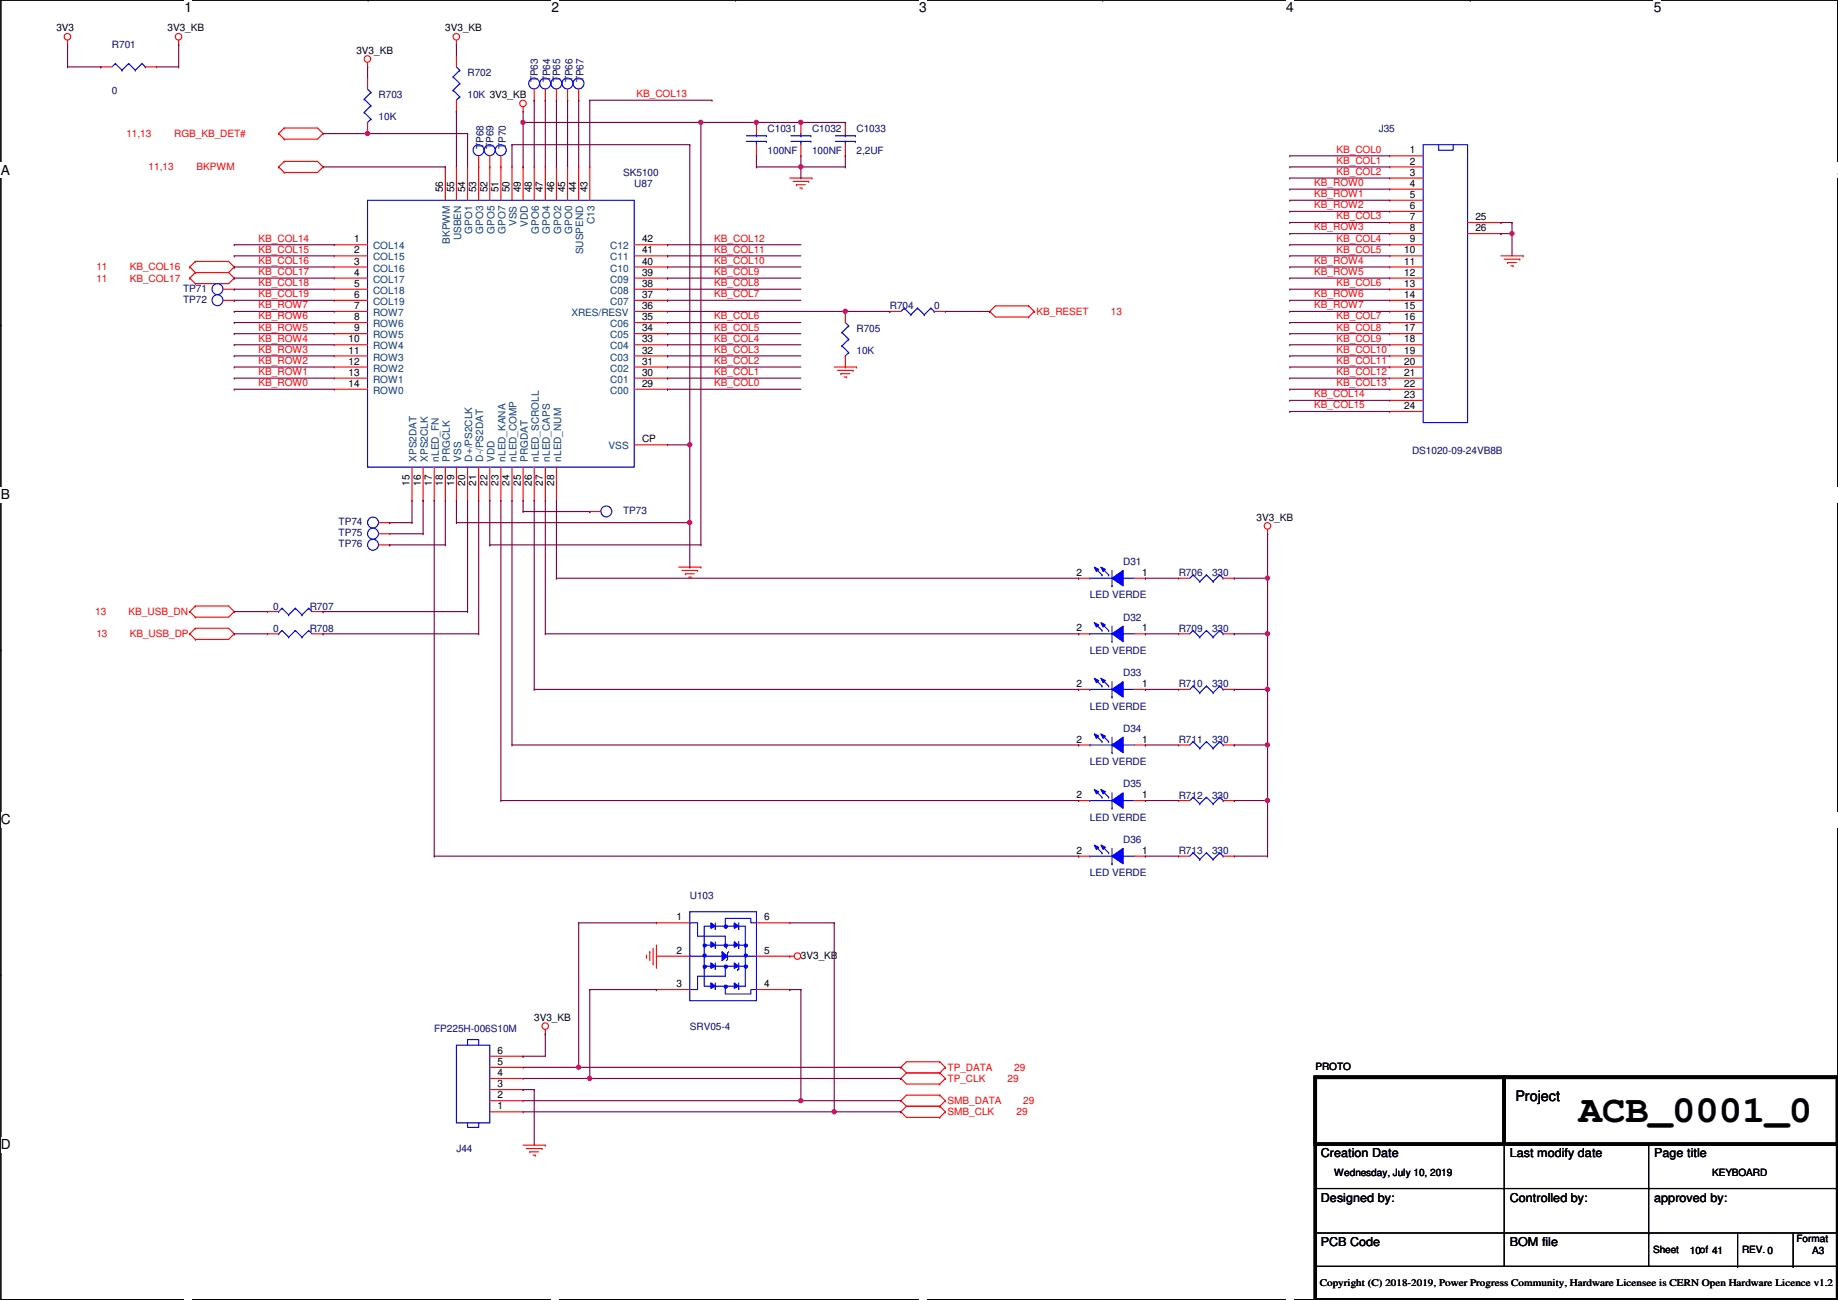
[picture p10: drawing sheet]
<svg xmlns="http://www.w3.org/2000/svg" width="420mm" height="297mm" viewBox="0 0 420 297" stroke-linecap="round" stroke-linejoin="round" font-family="sans-serif">
<defs><g id="words">
<text font-size="8.9" x="360.9" y="256.4">ACB_0001_0</text>
<text font-size="3.3" x="346.4" y="251.7">Project</text>
<g font-size="3.1">
<text x="42.2" y="2.8">1</text>
<text x="126.1" y="2.8">2</text>
<text x="210.1" y="2.8">3</text>
<text x="294" y="2.8">4</text>
<text x="378" y="2.8">5</text>
<text x=".2" y="39.9">A</text>
<text x="420.1" y="39.9">A</text>
<text x=".2" y="114.1">B</text>
<text x=".2" y="188.4">C</text>
<text x=".2" y="262.6">D</text>
</g>
<g font-size="2.8">
<text x="302" y="264.5">Creation Date</text>
<text x="345.1" y="264.5">Last modify date</text>
<text x="378.2" y="264.5">Page title</text>
<text x="302" y="274.6">Designed by:</text>
<text x="345.1" y="274.6">Controlled by:</text>
<text x="378.2" y="274.6">approved by:</text>
<text x="302" y="284.8">PCB Code</text>
<text x="345.1" y="284.8">BOM file</text>
</g>
<g font-size="2.3">
<text x="12.9" y="7.2">3V3</text>
<text x="38.3" y="7.2">3V3_KB</text>
<text x="101.8" y="7.2">3V3_KB</text>
<text x="81.5" y="12.3">3V3_KB</text>
<text x="322.3" y="35.1">1</text>
<text x="322.3" y="37.6">2</text>
<text x="322.3" y="40.1">3</text>
<text x="101.2" y="44" transform="rotate(-90 101.2 44)">56</text>
<text x="103.8" y="44" transform="rotate(-90 103.8 44)">55</text>
<text x="106.3" y="44" transform="rotate(-90 106.3 44)">54</text>
<text x="108.9" y="44" transform="rotate(-90 108.9 44)">53</text>
<text x="111.4" y="44" transform="rotate(-90 111.4 44)">52</text>
<text x="113.9" y="44" transform="rotate(-90 113.9 44)">51</text>
<text x="116.5" y="44" transform="rotate(-90 116.5 44)">50</text>
<text x="119" y="44" transform="rotate(-90 119 44)">49</text>
<text x="121.6" y="44" transform="rotate(-90 121.6 44)">48</text>
<text x="124.1" y="44" transform="rotate(-90 124.1 44)">47</text>
<text x="126.6" y="44" transform="rotate(-90 126.6 44)">46</text>
<text x="129.2" y="44" transform="rotate(-90 129.2 44)">45</text>
<text x="131.7" y="44" transform="rotate(-90 131.7 44)">44</text>
<text x="134.3" y="44" transform="rotate(-90 134.3 44)">43</text>
<text x="322.3" y="45.2">5</text>
<text x="322.3" y="42.7">4</text>
<text x="322.3" y="47.8">6</text>
<text x="322.3" y="50.3">7</text>
<text x="322.3" y="52.8">8</text>
<text x="337.3" y="50.3">25</text>
<text x="337.3" y="52.8">26</text>
<text x="81" y="55.4">1</text>
<text x="81" y="57.9">2</text>
<text x="146.8" y="57.9">41</text>
<text x="146.8" y="55.4">42</text>
<text x="321" y="57.9">10</text>
<text x="322.3" y="55.4">9</text>
<text x="81" y="60.5">3</text>
<text x="81" y="63">4</text>
<text x="81" y="65.5">5</text>
<text x="146.8" y="65.5">38</text>
<text x="146.8" y="63">39</text>
<text x="146.8" y="60.5">40</text>
<text x="321" y="60.5">11</text>
<text x="321" y="63">12</text>
<text x="321" y="65.5">13</text>
<text x="81" y="68.1">6</text>
<text x="81" y="70.6">7</text>
<text x="146.8" y="70.6">36</text>
<text x="146.8" y="68.1">37</text>
<text x="321" y="68.1">14</text>
<text x="321" y="70.6">15</text>
<text x="81" y="73.2">8</text>
<text x="81" y="75.7">9</text>
<text x="146.8" y="75.7">34</text>
<text x="146.8" y="73.2">35</text>
<text x="321" y="73.2">16</text>
<text x="321" y="75.7">17</text>
<text x="79.7" y="78.2">10</text>
<text x="79.7" y="80.8">11</text>
<text x="79.7" y="83.3">12</text>
<text x="146.8" y="83.3">31</text>
<text x="146.8" y="80.8">32</text>
<text x="146.8" y="78.2">33</text>
<text x="321" y="78.2">18</text>
<text x="321" y="80.8">19</text>
<text x="321" y="83.3">20</text>
<text x="79.7" y="85.9">13</text>
<text x="79.7" y="88.4">14</text>
<text x="146.8" y="88.4">29</text>
<text x="146.8" y="85.9">30</text>
<text x="321" y="85.9">21</text>
<text x="321" y="88.4">22</text>
<text x="321" y="90.9">23</text>
<text x="321" y="93.5">24</text>
<text x="146.8" y="101.1">CP</text>
<text x="93.6" y="111" transform="rotate(-90 93.6 111)">15</text>
<text x="96.2" y="111" transform="rotate(-90 96.2 111)">16</text>
<text x="98.7" y="111" transform="rotate(-90 98.7 111)">17</text>
<text x="101.2" y="111" transform="rotate(-90 101.2 111)">18</text>
<text x="103.8" y="111" transform="rotate(-90 103.8 111)">19</text>
<text x="106.3" y="111" transform="rotate(-90 106.3 111)">20</text>
<text x="108.9" y="111" transform="rotate(-90 108.9 111)">21</text>
<text x="111.4" y="111" transform="rotate(-90 111.4 111)">22</text>
<text x="113.9" y="111" transform="rotate(-90 113.9 111)">23</text>
<text x="116.5" y="111" transform="rotate(-90 116.5 111)">24</text>
<text x="119" y="111" transform="rotate(-90 119 111)">25</text>
<text x="121.6" y="111" transform="rotate(-90 121.6 111)">26</text>
<text x="124.1" y="111" transform="rotate(-90 124.1 111)">27</text>
<text x="126.6" y="111" transform="rotate(-90 126.6 111)">28</text>
<text x="287.2" y="119">3V3_KB</text>
<text x="246.1" y="131.6">2</text>
<text x="261.1" y="131.6">1</text>
<text x="246.1" y="144.3">2</text>
<text x="261.1" y="144.3">1</text>
<text x="246.1" y="157">2</text>
<text x="261.1" y="157">1</text>
<text x="246.1" y="169.7">2</text>
<text x="261.1" y="169.7">1</text>
<text x="246.1" y="182.4">2</text>
<text x="261.1" y="182.4">1</text>
<text x="246.1" y="195.1">2</text>
<text x="261.1" y="195.1">1</text>
<text x="154.6" y="210.3">1</text>
<text x="174.7" y="210.3">6</text>
<text x="154.6" y="217.9">2</text>
<text x="174.7" y="217.9">5</text>
<text x="183.1" y="219">3V3_KB</text>
<text x="154.6" y="225.6">3</text>
<text x="174.7" y="225.6">4</text>
<text x="122.1" y="233.3">3V3_KB</text>
<text x="113.7" y="245.9">4</text>
<text x="113.7" y="243.3">5</text>
<text x="113.7" y="240.8">6</text>
<text x="300.7" y="244.4">PROTO</text>
<text x="113.7" y="251">2</text>
<text x="113.7" y="248.4">3</text>
<text x="113.7" y="253.5">1</text>
<text x="305" y="268.8">Wednesday, July 10, 2019</text>
<text x="391.4" y="268.8">KEYBOARD</text>
<text x="377.9" y="286.3">Sheet</text>
<text x="386.3" y="286.6">10of 41</text>
<text x="398.2" y="286.3">REV. 0</text>
<text x="410.7" y="283.8">Format</text>
<text x="414.2" y="286.6">A3</text>
<text x="301.7" y="293.9">Copyright (C) 2018-2019, Power Progress Community, Hardware Licensee is CERN Open Hardware Licence v1.2</text>
</g>
<g font-size="2.3" fill="#00007f">
<text x="25.6" y="11">R701</text>
<text x="106.9" y="17.4">R702</text>
<text x="25.6" y="21.4">0</text>
<text x="86.6" y="22.4">R703</text>
<text x="106.9" y="22.4">10K 3V3_KB</text>
<text x="123" y="18.8" transform="rotate(-90 123 18.8)">TP63</text>
<text x="125.8" y="18.8" transform="rotate(-90 125.8 18.8)">TP64</text>
<text x="128" y="18.8" transform="rotate(-90 128 18.8)">TP65</text>
<text x="130.8" y="18.8" transform="rotate(-90 130.8 18.8)">TP66</text>
<text x="133.4" y="18.8" transform="rotate(-90 133.4 18.8)">TP67</text>
<text x="86.6" y="27.5">10K</text>
<text x="110.5" y="34.1" transform="rotate(-90 110.5 34.1)">TP68</text>
<text x="112.8" y="34.1" transform="rotate(-90 112.8 34.1)">TP69</text>
<text x="115.6" y="34.1" transform="rotate(-90 115.6 34.1)">TP70</text>
<text x="175.5" y="30.1">C1031</text>
<text x="175.5" y="35.1">100NF</text>
<text x="185.6" y="30.1">C1032</text>
<text x="185.6" y="35.1">100NF</text>
<text x="195.8" y="30.1">C1033</text>
<text x="195.8" y="35.1">2,2UF</text>
<text x="315.2" y="30.1">J35</text>
<text x="142.4" y="40.2">SK5100</text>
<text x="145" y="42.8">U87</text>
<text x="41.9" y="66.6">TP71</text>
<text x="41.9" y="69.2">TP72</text>
<text x="203.4" y="70.7">R704</text>
<text x="213.6" y="70.7">0</text>
<text x="195.8" y="75.8">R705</text>
<text x="195.8" y="80.9">10K</text>
<text x="322.8" y="103.7">DS1020-09-24VB8B</text>
<text x="77.4" y="120">TP74</text>
<text x="142.4" y="117.4">TP73</text>
<text x="77.4" y="122.5">TP75</text>
<text x="77.4" y="125.1">TP76</text>
<text x="256.7" y="129.1">D31</text>
<text x="269.4" y="131.7">R706</text>
<text x="277.1" y="131.7">330</text>
<text x="249.1" y="136.7">LED VERDE</text>
<text x="62.4" y="139.3">0</text>
<text x="70.8" y="139.3">R707</text>
<text x="256.7" y="141.8">D32</text>
<text x="62.4" y="144.4">0</text>
<text x="70.8" y="144.4">R708</text>
<text x="249.1" y="149.4">LED VERDE</text>
<text x="269.4" y="144.4">R709</text>
<text x="277.1" y="144.4">330</text>
<text x="256.7" y="154.5">D33</text>
<text x="269.4" y="157.1">R710</text>
<text x="277.1" y="157.1">330</text>
<text x="249.1" y="162.1">LED VERDE</text>
<text x="256.7" y="167.2">D34</text>
<text x="269.4" y="169.8">R711</text>
<text x="277.1" y="169.8">330</text>
<text x="249.1" y="174.8">LED VERDE</text>
<text x="256.7" y="179.9">D35</text>
<text x="269.4" y="182.5">R712</text>
<text x="277.1" y="182.5">330</text>
<text x="249.1" y="187.5">LED VERDE</text>
<text x="256.7" y="192.6">D36</text>
<text x="269.4" y="195.2">R713</text>
<text x="277.1" y="195.2">330</text>
<text x="249.1" y="200.2">LED VERDE</text>
<text x="157.7" y="205.3">U103</text>
<text x="99.3" y="235.8">FP225H-006S10M</text>
<text x="157.7" y="235.3">SRV05-4</text>
<text x="104.3" y="263.2">J44</text>
</g>
<g font-size="2.3" fill="#f00">
<text x="145.5" y="22.2">KB_COL13</text>
<text x="28.9" y="31.3">11,13</text>
<text x="39.8" y="31.3">RGB_KB_DET#</text>
<text x="305.5" y="34.9">KB_COL0</text>
<text x="34" y="38.9">11,13</text>
<text x="44.9" y="38.9">BKPWM</text>
<text x="305.5" y="37.4">KB_COL1</text>
<text x="305.5" y="40">KB_COL2</text>
<text x="300.4" y="42.5">KB_ROW0</text>
<text x="300.4" y="45">KB_ROW1</text>
<text x="300.4" y="47.6">KB_ROW2</text>
<text x="300.4" y="52.7">KB_ROW3</text>
<text x="305.5" y="50.1">KB_COL3</text>
<text x="59.1" y="57.7">KB_COL15</text>
<text x="59.1" y="55.2">KB_COL14</text>
<text x="163.3" y="57.7">KB_COL11</text>
<text x="163.3" y="55.2">KB_COL12</text>
<text x="305.5" y="55.2">KB_COL4</text>
<text x="305.5" y="57.7">KB_COL5</text>
<text x="22" y="61.8">11</text>
<text x="22" y="64.3">11</text>
<text x="29.7" y="61.8">KB_COL16</text>
<text x="29.7" y="64.3">KB_COL17</text>
<text x="59.1" y="65.4">KB_COL18</text>
<text x="59.1" y="62.8">KB_COL17</text>
<text x="59.1" y="60.3">KB_COL16</text>
<text x="163.3" y="65.4">KB_COL8</text>
<text x="163.3" y="62.8">KB_COL9</text>
<text x="163.3" y="60.3">KB_COL10</text>
<text x="300.4" y="60.3">KB_ROW4</text>
<text x="300.4" y="62.8">KB_ROW5</text>
<text x="305.5" y="65.4">KB_COL6</text>
<text x="59.1" y="70.4">KB_ROW7</text>
<text x="59.1" y="67.9">KB_COL19</text>
<text x="163.3" y="67.9">KB_COL7</text>
<text x="236.9" y="72">KB_RESET</text>
<text x="253.9" y="72">13</text>
<text x="300.4" y="67.9">KB_ROW6</text>
<text x="300.4" y="70.4">KB_ROW7</text>
<text x="59.1" y="75.5">KB_ROW5</text>
<text x="59.1" y="73">KB_ROW6</text>
<text x="163.3" y="75.5">KB_COL5</text>
<text x="163.3" y="73">KB_COL6</text>
<text x="305.5" y="75.5">KB_COL8</text>
<text x="305.5" y="73">KB_COL7</text>
<text x="59.1" y="83.1">KB_ROW2</text>
<text x="59.1" y="80.6">KB_ROW3</text>
<text x="59.1" y="78.1">KB_ROW4</text>
<text x="163.3" y="83.1">KB_COL2</text>
<text x="163.3" y="80.6">KB_COL3</text>
<text x="163.3" y="78.1">KB_COL4</text>
<text x="305.5" y="78.1">KB_COL9</text>
<text x="305.5" y="80.6">KB_COL10</text>
<text x="305.5" y="83.1">KB_COL11</text>
<text x="59.1" y="88.2">KB_ROW0</text>
<text x="59.1" y="85.7">KB_ROW1</text>
<text x="163.3" y="88.2">KB_COL0</text>
<text x="163.3" y="85.7">KB_COL1</text>
<text x="305.5" y="85.7">KB_COL12</text>
<text x="305.5" y="88.2">KB_COL13</text>
<text x="300.4" y="90.8">KB_COL14</text>
<text x="300.4" y="93.3">KB_COL15</text>
<text x="21.8" y="140.5">13</text>
<text x="29.4" y="140.5">KB_USB_DN</text>
<text x="22" y="145.6">13</text>
<text x="29.7" y="145.6">KB_USB_DP</text>
<text x="216.6" y="244.7">TP_DATA</text>
<text x="231.8" y="244.7">29</text>
<text x="216.6" y="247.2">TP_CLK</text>
<text x="230.3" y="247.2">29</text>
<text x="216.6" y="252.3">SMB_DATA</text>
<text x="216.6" y="254.8">SMB_CLK</text>
<text x="232.4" y="254.8">29</text>
<text x="233.9" y="252.3">29</text>
</g>
<g font-size="2.3" fill="#00407f">
<text x="107.9" y="53.4" transform="rotate(-90 107.9 53.4)">GPO1</text>
<text x="110.5" y="53.4" transform="rotate(-90 110.5 53.4)">GPO3</text>
<text x="113" y="53.4" transform="rotate(-90 113 53.4)">GPO5</text>
<text x="115.6" y="53.4" transform="rotate(-90 115.6 53.4)">GPO7</text>
<text x="118.1" y="51.6" transform="rotate(-90 118.1 51.6)">VSS</text>
<text x="120.6" y="51.9" transform="rotate(-90 120.6 51.9)">VDD</text>
<text x="123.2" y="53.4" transform="rotate(-90 123.2 53.4)">GPO6</text>
<text x="125.7" y="53.4" transform="rotate(-90 125.7 53.4)">GPO4</text>
<text x="128.3" y="53.4" transform="rotate(-90 128.3 53.4)">GPO2</text>
<text x="130.8" y="53.4" transform="rotate(-90 130.8 53.4)">GPO0</text>
<text x="135.9" y="51.2" transform="rotate(-90 135.9 51.2)">C13</text>
<text x="85.3" y="57">COL14</text>
<text x="85.3" y="59.5">COL15</text>
<text x="102.9" y="55.7" transform="rotate(-90 102.9 55.7)">BKPWM</text>
<text x="105.4" y="54.9" transform="rotate(-90 105.4 54.9)">USBEN</text>
<text x="133.3" y="58.1" transform="rotate(-90 133.3 58.1)">SUSPEND</text>
<text x="139.5" y="59.5">C11</text>
<text x="139.5" y="57">C12</text>
<text x="85.3" y="62.1">COL16</text>
<text x="85.3" y="64.6">COL17</text>
<text x="139.5" y="64.6">C09</text>
<text x="139.5" y="62.1">C10</text>
<text x="85.3" y="67.1">COL18</text>
<text x="85.3" y="69.7">COL19</text>
<text x="139.5" y="69.7">C07</text>
<text x="139.5" y="67.1">C08</text>
<text x="85.3" y="72.2">ROW7</text>
<text x="85.3" y="74.8">ROW6</text>
<text x="85.3" y="77.3">ROW5</text>
<text x="130.7" y="72.2">XRES/RESV</text>
<text x="139.5" y="77.3">C05</text>
<text x="139.5" y="74.8">C06</text>
<text x="85.3" y="79.8">ROW4</text>
<text x="85.3" y="82.4">ROW3</text>
<text x="139.5" y="82.4">C03</text>
<text x="139.5" y="79.8">C04</text>
<text x="85.3" y="84.9">ROW2</text>
<text x="85.3" y="87.5">ROW1</text>
<text x="139.5" y="87.5">C01</text>
<text x="139.5" y="84.9">C02</text>
<text x="85.3" y="90">ROW0</text>
<text x="139.5" y="90">C00</text>
<text x="95.2" y="105.5" transform="rotate(-90 95.2 105.5)">XPS2DAT</text>
<text x="97.8" y="105.5" transform="rotate(-90 97.8 105.5)">XPS2CLK</text>
<text x="100.3" y="105.5" transform="rotate(-90 100.3 105.5)">nLED_FN</text>
<text x="102.9" y="105.5" transform="rotate(-90 102.9 105.5)">PRGCLK</text>
<text x="105.4" y="105.5" transform="rotate(-90 105.4 105.5)">VSS</text>
<text x="107.9" y="105.5" transform="rotate(-90 107.9 105.5)">D+/PS2CLK</text>
<text x="110.5" y="105.5" transform="rotate(-90 110.5 105.5)">D-/PS2DAT</text>
<text x="113" y="105.5" transform="rotate(-90 113 105.5)">VDD</text>
<text x="115.6" y="105.5" transform="rotate(-90 115.6 105.5)">nLED_KANA</text>
<text x="118.1" y="105.5" transform="rotate(-90 118.1 105.5)">nLED_COMP</text>
<text x="120.6" y="105.5" transform="rotate(-90 120.6 105.5)">PRGDAT</text>
<text x="123.2" y="105.5" transform="rotate(-90 123.2 105.5)">nLED_SCROLL</text>
<text x="125.7" y="105.5" transform="rotate(-90 125.7 105.5)">nLED_CAPS</text>
<text x="128.3" y="105.5" transform="rotate(-90 128.3 105.5)">nLED_NUM</text>
<text x="139.1" y="102.7">VSS</text>
</g>
</g></defs>
<path d="M.2 0h419.9v297h-419.9z" fill="none" stroke="#000" stroke-width=".25"/>
<g fill="#fff">
<path d="M42.2 0h1.7v3.5h-1.7z"/>
<path d="M42.2 297l1.7 .1z"/>
</g>
<path d="M84.1 0h.1M84.1 297h.1" fill="none" stroke="#000" stroke-width=".25"/>
<g fill="#fff">
<path d="M126.1 0h1.7v3.5h-1.7z"/>
<path d="M126.1 297l1.7 .1z"/>
</g>
<path d="M168.1 0h.1M168.1 297h.1" fill="none" stroke="#000" stroke-width=".25"/>
<g fill="#fff">
<path d="M210.1 0h1.7v3.5h-1.7z"/>
<path d="M210.1 297l1.7 .1z"/>
</g>
<path d="M252.1 0h.1M252.1 297h.1" fill="none" stroke="#000" stroke-width=".25"/>
<g fill="#fff">
<path d="M294 0h1.8v3.5h-1.8z"/>
<path d="M294 297l1.8 .1z"/>
</g>
<path d="M336.1 0h.1M336.1 297h.1" fill="none" stroke="#000" stroke-width=".25"/>
<g fill="#fff">
<path d="M378 0h1.8v3.5h-1.8z"/>
<path d="M378 297l1.8 .1z"/>
<path d="M.2 37.1h2.1v3.5h-2.1z"/>
<path d="M420.1 37.1h.1v3.5h-.1z"/>
<path d="M.2 111.3h2.1v3.5h-2.1z"/>
<path d="M420.1 111.3h.1v3.5h-.1z"/>
</g>
<path d="M.2 74.3h.1M420.1 74.3h.1" fill="none" stroke="#000" stroke-width=".25"/>
<g fill="#fff">
<path d="M.2 185.6h2.2v3.5h-2.2z"/>
<path d="M420.1 185.6h.1v3.5h-.1z"/>
</g>
<path d="M.2 148.5h.1M420.1 148.5h.1" fill="none" stroke="#000" stroke-width=".25"/>
<path d="M.2 148.5h.1M420.1 148.5h.1" fill="none" stroke="#000" stroke-width=".23"/>
<g fill="#fff">
<path d="M.2 259.8h2.2v3.5h-2.2z"/>
<path d="M420.1 259.8h.1v3.5h-.1z"/>
</g>
<g fill="none" stroke="#000" stroke-width=".25">
<path d="M.2 222.7h.1M420.1 222.7h.1M300.7 246.2h12.7M313.4 246.2h.1M300.7 271.6h119.4M343.9 271.6h.1M343.9 261.4v20.3M376.9 271.6h.1M376.9 261.4v20.3M420.1 271.6h.1M300.7 281.7h119.4M343.9 281.7h.1"/>
<path d="M343.9 281.7v7.6h-43.2M376.9 281.7h.1M376.9 281.7v7.6h-33M376.9 289.3h43.2M397.2 289.3h.1M397.2 281.7v7.6M409.9 289.3h.1M409.9 281.7v7.6M420.1 281.7h.1M420.1 289.3h.1"/>
</g>
<g fill="none" stroke="#f00" stroke-width=".25">
<path d="M15.4 10.2h.1M15.4 9.2v1M40.8 10.2h.1M40.8 9.2v1M84 15.3h.1M84 14.3v1M104.3 10.2h.1M104.3 9.2v1M63.7 30.5h.1M63.7 38.1h.1M63.7 30.5l1.3 1.3M63.7 38.1l1.3 1.3"/>
<path d="M65 29.3h.1M65 31.8h.1M65 36.9h.1M65 39.4h.1M65 29.3l-1.3 1.2M65 29.3h7.6l1.3 1.2M65 36.9l-1.3 1.2M65 36.9h7.6l1.3 1.2M73.9 30.5h.1M73.9 38.1h.1M73.9 30.5l-1.3 1.3h-7.6M73.9 38.1l-1.3 1.3h-7.6"/>
<path d="M119.6 25.4h.1M119.6 24.4v1M132.3 22.9h.1M132.3 20.4v2.5M44.7 59.7h.1M44.7 59.7l-1.3 1.3M44.7 59.7h7.6l1.2 1.3M180.5 40.7h5.1M181.3 41.4h3.6M182.1 42.2h.1M182.1 42.2h2M182.8 43h.5"/>
<path d="M183.3 43h.1M184.9 41.4h.1M185.6 40.7h.1M343.1 58.5h5.1M343.9 59.2h3.5M344.6 60h.1M344.6 60h2.1M347.4 59.2h.1M348.2 58.5h.1M43.4 61h.1M43.4 63.5h.1M43.4 61l1.3 1.3"/>
<path d="M43.4 63.5l1.3 1.3M44.7 62.3h.1M44.7 64.8h.1M44.7 62.3h7.6M44.7 62.3l-1.3 1.2M52.3 62.3l1.2 1.2M53.5 61h.1M53.5 63.5h.1M53.5 61l-1.2 1.3M53.5 63.5l-1.2 1.3h-7.6M226.3 71.2h.1M226.3 71.2l1.2 1.2h7.7"/>
<path d="M235.2 69.9h.1M235.2 72.4h.1M235.2 69.9l1.2 1.3M235.2 69.9h-7.7l-1.2 1.3M236.4 71.2h.1M236.4 71.2l-1.2 1.2M345.4 60.7h.5M345.9 60.7h.1M190.7 83.9h5.1M191.5 84.6h3.5M192.2 85.4h.1M192.2 85.4h2.1"/>
<path d="M193 86.1h.5M193.5 86.1h.1M195 84.6h.1M195.8 83.9h.1M43.4 139.7h.1M43.4 139.7l1.3 1.3M44.7 138.5h.1M44.7 138.5l-1.3 1.2M44.7 138.5h7.6l1.2 1.2M53.5 139.7h.1M53.5 139.7l-1.2 1.3h-7.6M86.6 122h2.5"/>
<path d="M89.1 122h.1M155.1 129.6h5.1M155.9 130.3h3.6M156.7 131.1h.1M156.7 131.1h2M157.4 131.9h.5M157.9 131.9h.1M159.5 130.3h.1M160.2 129.6h.1M289.8 122h.1M289.8 120.9v1.1M43.4 144.8h.1"/>
<path d="M43.4 144.8l1.3 1.3M44.7 141h.1M44.7 143.6h.1M44.7 146.1h.1M44.7 143.6l-1.3 1.2M44.7 143.6h7.6l1.2 1.2M53.5 144.8h.1M53.5 144.8l-1.2 1.3h-7.6M61.2 144.8h.1M61.2 144.8h2.5M71.3 144.8h2.6M73.9 144.8h.1"/>
<path d="M269.4 144.8h.1M269.4 144.8h2.6M279.6 144.8h2.5M282.1 144.8h.1M147.8 218.7h.1M147.8 218.2v.5M148.5 217.5h.1M148.5 217.5v2M149.3 216.7v3.6M150.1 215.9v5.1M180.5 218.5h.1M180.5 218.5h1.1"/>
<path d="M124.7 236.3h.1M124.7 235.2v1.1M149.3 220.3h.1M150.1 221h.1M205.9 251.5h.1M205.9 254h.1M205.9 243.9h.1M205.9 246.4h.1M205.9 251.5l1.3 1.3M205.9 254l1.3 1.3h7.6M205.9 243.9l1.3 1.3M205.9 246.4l1.3 1.3h7.6"/>
<path d="M207.2 252.8h7.6M207.2 252.8l-1.3 1.2M207.2 245.2h7.6M207.2 245.2l-1.3 1.2M214.8 250.2h.1M214.8 252.8h.1M214.8 255.3h.1M214.8 242.6h.1M214.8 245.2h.1M214.8 247.7h.1M214.8 250.2l1.3 1.3M214.8 250.2h-7.6l-1.3 1.3"/>
<path d="M214.8 252.8l1.3 1.2M214.8 242.6l1.3 1.3M214.8 242.6h-7.6l-1.3 1.3M214.8 245.2l1.3 1.2M216.1 251.5h.1M216.1 254h.1M216.1 243.9h.1M216.1 246.4h.1M216.1 251.5l-1.3 1.3M216.1 254l-1.3 1.3M216.1 243.9l-1.3 1.3M216.1 246.4l-1.3 1.3"/>
<path d="M119.6 261.7h5.1M120.3 262.4h3.6M121.1 263.2h.1M121.1 263.2h2M121.9 263.9h.5M122.4 263.9h.1M123.9 262.4h.1M124.7 261.7h.1"/>
<circle cx="15.4" cy="8.4" r=".75"/>
<circle cx="40.8" cy="8.4" r=".75"/>
<circle cx="84" cy="13.5" r=".75"/>
<circle cx="104.3" cy="8.4" r=".75"/>
<circle cx="119.6" cy="23.6" r=".75"/>
<circle cx="289.7" cy="120.2" r=".75"/>
<circle cx="182.3" cy="218.5" r=".75"/>
<circle cx="124.6" cy="234.5" r=".75"/>
</g>
<path d="M300.7 246.2h43.2v15.2h-43.2zM300.7 246.2h119.4v50.8h-119.4zM343.9 246.2h76.2v15.2h-76.2z" fill="none" stroke="#000" stroke-width=".76"/>
<g fill="none" stroke="#00f" stroke-width=".25">
<path d="M63.7 144.8h.1M64.5 144.1h.1M64.5 144.1l1.5 1.5M64.5 144.1l-.8 .7M66 145.6h.1M67.5 144.1h.1M67.5 144.1l1.5 1.5M67.5 144.1l-1.5 1.5M69 145.6h.1M70.6 144.1h.1M70.6 144.1l.7 .7M70.6 144.1l-1.6 1.5"/>
<path d="M249.1 144.8h.1M249.1 144.8h5.1M254.2 146.6h.1M254.2 143v3.6M256.7 144.8h.1M256.7 144.8h2.6M272.7 144.1h.1M272.7 144.1l-.7 .7M272.7 144.1l1.6 1.5M274.3 145.6h.1M275.8 144.1h.1M275.8 144.1l-1.5 1.5"/>
<path d="M275.8 144.1l1.5 1.5M277.3 145.6h.1M278.8 144.1h.1M278.8 144.1l-1.5 1.5M278.8 144.1l.8 .7M279.6 144.8h.1"/>
<circle cx="132.3" cy="19.1" r="1.25"/>
<circle cx="85.3" cy="121.9" r="1.25"/>
</g>
<path d="M254.2 144.8l2.5-1.8v3.6z" fill-rule="evenodd" fill="#00f"/>
<path d="M254.2 144.8l2.5-1.8v3.6z" fill="none" stroke="#00f" stroke-width=".25"/>
<path d="M250.1 142.3l1.1 .5-.6 .5z" fill-rule="evenodd" fill="#00f"/>
<path d="M250.1 142.3l1.1 .5-.6 .5z" fill="none" stroke="#00f" stroke-width=".25"/>
<path d="M251.7 142.3l1 .5-.5 .5z" fill-rule="evenodd" fill="#00f"/>
<g fill="none" stroke="#00f" stroke-width=".25">
<path d="M103.6 17.6h.1M103.6 17.6l1.5 1.5M104.3 15.3l.8 .7M105.1 16h.1M105.1 19.1h.1M105.1 16l-1.5 1.6M105.1 19.1l-1.5 1.5M103.6 20.6h.1M103.6 20.6l1.5 1.5M104.3 22.9h.1M105.1 22.1h.1M105.1 22.1l-.8 .8"/>
<path d="M84 45.8h61v60.9h-61zM250.4 142.5l1.5 1.6M251.7 142.3l1 .5-.5 .5zM251.9 144.1h.1M251.9 142.5l1.5 1.6M253.4 144.1h.1M249.1 182.9h.1M249.1 182.9h5.1M254.2 184.7h.1M254.2 181.1v3.6M256.7 182.9h.1M256.7 182.9h2.6"/>
<path d="M272.7 182.2h.1M272.7 182.2l-.7 .7M272.7 182.2l1.6 1.5M274.3 183.7h.1M275.8 182.2h.1M275.8 182.2l-1.5 1.5M275.8 182.2l1.5 1.5M277.3 183.7h.1M278.8 182.2h.1M278.8 182.2l-1.5 1.5M278.8 182.2l.8 .7M279.6 182.9h.1"/>
<circle cx="85.3" cy="124.5" r="1.25"/>
</g>
<g fill="none" stroke="#f00" stroke-width=".25">
<path d="M104.3 12.7h.1M104.3 12.7v2.6M101.8 38.1h.1M101.8 38.1v7.7M104.3 25.4h.1M104.3 38.1h.1M104.3 22.9v2.5M104.3 38.1v7.7M106.9 38.1h.1M106.9 38.1v7.7M109.4 38.1h.1M109.4 38.1v7.7"/>
<path d="M112 38.1h.1M112 38.1v7.7M114.5 38.1h.1M114.5 38.1v7.7M117 38.1h.1M117 38.1v7.7M119.6 38.1h.1M119.6 38.1v7.7M122.1 38.1h.1M122.1 38.1v7.7M124.7 38.1h.1M124.7 38.1v7.7"/>
<path d="M127.2 38.1h.1M127.2 38.1v7.7M129.7 38.1h.1M129.7 38.1v7.7M132.3 38.1h.1M132.3 38.1v7.7M134.8 38.1h.1M134.8 38.1v7.7M76.4 55.9h.1M76.4 58.5h.1M76.4 55.9h7.6M76.4 58.5h7.6"/>
<path d="M145 55.9h7.6M145 58.5h7.6M152.6 58.5h.1M152.6 55.9h.1M76.4 61h.1M76.4 63.5h.1M76.4 66.1h.1M76.4 68.6h.1M76.4 71.2h.1M76.4 73.7h.1M76.4 76.2h.1M76.4 78.8h.1"/>
<path d="M76.4 61h7.6M76.4 63.5h7.6M76.4 66.1h7.6M76.4 68.6h7.6M76.4 71.2h7.6M76.4 73.7h7.6M76.4 76.2h7.6M76.4 78.8h7.6M145 61h7.6M145 63.5h7.6M145 66.1h7.6M145 68.6h7.6"/>
<path d="M145 71.2h7.6M145 73.7h7.6M145 76.2h7.6M145 78.8h7.6M152.6 78.8h.1M152.6 76.2h.1M152.6 73.7h.1M152.6 71.2h.1M152.6 68.6h.1M152.6 66.1h.1M152.6 63.5h.1M152.6 61h.1"/>
<path d="M76.4 81.3h.1M76.4 83.9h.1M76.4 86.4h.1M76.4 88.9h.1M76.4 81.3h7.6M76.4 83.9h7.6M76.4 86.4h7.6M76.4 88.9h7.6M145 81.3h7.6M145 83.9h7.6M145 86.4h7.6M145 88.9h7.6"/>
<path d="M152.6 88.9h.1M152.6 86.4h.1M152.6 83.9h.1M152.6 81.3h.1M94.2 114.3h.1M94.2 106.7v7.6M96.7 114.3h.1M96.7 106.7v7.6M99.3 114.3h.1M99.3 106.7v7.6M101.8 114.3h.1M101.8 106.7v7.6"/>
<path d="M104.3 114.3h.1M104.3 106.7v7.6M106.9 114.3h.1M106.9 106.7v7.6M109.4 114.3h.1M109.4 106.7v7.6M112 114.3h.1M112 106.7v7.6M114.5 114.3h.1M114.5 106.7v7.6M117 114.3h.1M117 106.7v7.6"/>
<path d="M119.6 114.3h.1M119.6 106.7v7.6M122.1 114.3h.1M122.1 106.7v7.6M124.7 114.3h.1M124.7 106.7v7.6M127.2 114.3h.1M127.2 106.7v7.6M145 101.6h7.6M152.6 101.6h.1M86.6 124.5h2.5M89.1 124.5h.1"/>
<path d="M246.6 144.8h.1M246.6 144.8h2.5M259.3 144.8h2.5M261.8 144.8h.1M269.4 182.9h.1M269.4 182.9h2.6M279.6 182.9h2.5M282.1 182.9h.1"/>
</g>
<path d="M254.2 182.9l2.5-1.8v3.6z" fill-rule="evenodd" fill="#00f"/>
<path d="M254.2 182.9l2.5-1.8v3.6z" fill="none" stroke="#00f" stroke-width=".25"/>
<path d="M250.1 180.4l1.1 .5-.6 .5z" fill-rule="evenodd" fill="#00f"/>
<path d="M250.1 180.4l1.1 .5-.6 .5z" fill="none" stroke="#00f" stroke-width=".25"/>
<path d="M251.7 180.4l1 .5-.5 .5z" fill-rule="evenodd" fill="#00f"/>
<g fill="none" stroke="#00f" stroke-width=".25">
<path d="M249.1 195.6h.1M249.1 195.6h5.1M250.4 180.6l1.5 1.6M251.7 180.4l1 .5-.5 .5zM251.9 182.2h.1M251.9 180.6l1.5 1.6M253.4 182.2h.1M254.2 197.4h.1M254.2 193.8v3.6M256.7 195.6h.1M256.7 195.6h2.6M272.7 194.9h.1"/>
<path d="M272.7 194.9l-.7 .7M272.7 194.9l1.6 1.5M274.3 196.4h.1M275.8 194.9h.1M275.8 194.9l-1.5 1.5M275.8 194.9l1.5 1.5M277.3 196.4h.1M278.8 194.9h.1M278.8 194.9l-1.5 1.5M278.8 194.9l.8 .7M279.6 195.6h.1M104.3 238.8h7.7v17.8h-7.7z"/>
<path d="M106.9 238.8v-1.3h2.5v1.3M106.9 256.6v1h2.5v-1"/>
<circle cx="109.4" cy="34.3" r="1.25"/>
</g>
<g fill="none" stroke="#f00" stroke-width=".25">
<path d="M109.4 38.1h.1M109.4 35.6v2.5M246.6 182.9h.1M246.6 182.9h2.5M259.3 182.9h2.5M261.8 182.9h.1M269.4 195.6h.1M269.4 195.6h2.6M279.6 195.6h2.5M282.1 195.6h.1M112 254h7.6M112 251.5h7.6"/>
<path d="M112 249h7.6M112 246.4h7.6M112 243.9h7.6M112 241.3h7.6M119.6 254h.1M119.6 251.5h.1M119.6 249h.1M119.6 246.4h.1M119.6 243.9h.1M119.6 241.3h.1"/>
</g>
<path d="M254.2 195.6l2.5-1.8v3.6z" fill-rule="evenodd" fill="#00f"/>
<path d="M254.2 195.6l2.5-1.8v3.6z" fill="none" stroke="#00f" stroke-width=".25"/>
<path d="M250.1 193.1l1.1 .5-.6 .5z" fill-rule="evenodd" fill="#00f"/>
<path d="M250.1 193.1l1.1 .5-.6 .5z" fill="none" stroke="#00f" stroke-width=".25"/>
<path d="M251.7 193.1l1 .5-.5 .5z" fill-rule="evenodd" fill="#00f"/>
<g fill="none" stroke="#00f" stroke-width=".25">
<path d="M26.4 14.5h.1M26.4 14.5l-.8 .8M26.4 14.5l1.5 1.5M27.9 16h.1M29.4 14.5h.1M29.4 14.5l-1.5 1.5M29.4 14.5l1.5 1.5M30.9 16h.1M32.5 14.5h.1M32.5 14.5l-1.6 1.5M32.5 14.5l.7 .8M33.2 15.3h.1"/>
<path d="M83.3 22.6h.1M83.3 25.7h.1M83.3 22.6l1.5 1.6M83.3 25.7l1.5 1.5M84 28h.1M84 20.4l.8 .7M84.8 21.1h.1M84.8 24.2h.1M84.8 27.2h.1M84.8 21.1l-1.5 1.5M84.8 24.2l-1.5 1.5M84.8 27.2l-.8 .8"/>
<path d="M249.1 157.5h.1M249.1 157.5h5.1M254.2 159.3h.1M254.2 155.7v3.6M256.7 157.5h.1M256.7 157.5h2.6M272.7 156.8h.1M272.7 156.8l-.7 .7M272.7 156.8l1.6 1.5M274.3 158.3h.1M275.8 156.8h.1M275.8 156.8l-1.5 1.5"/>
<path d="M275.8 156.8l1.5 1.5M277.3 158.3h.1M278.8 156.8h.1M278.8 156.8l-1.5 1.5M278.8 156.8l.8 .7M279.6 157.5h.1M250.4 193.3l1.5 1.6M251.7 193.1l1 .5-.5 .5zM251.9 194.9h.1M251.9 193.3l1.5 1.6M253.4 194.9h.1"/>
<circle cx="111.9" cy="34.3" r="1.25"/>
<circle cx="114.5" cy="34.3" r="1.25"/>
<circle cx="138.6" cy="116.9" r="1.25"/>
</g>
<g fill="none" stroke="#f00" stroke-width=".25">
<path d="M23.1 15.3h.1M23.1 15.3h2.5M33.2 15.3h2.6M35.8 15.3h.1M84 17.8h.1M84 17.8v2.6M84 30.5h.1M84 28v2.5M112 38.1h.1M112 35.6v2.5M114.5 38.1h.1M114.5 35.6v2.5"/>
<path d="M134.8 116.9h.1M134.8 116.9h2.6M269.4 157.5h.1M269.4 157.5h2.6M279.6 157.5h2.5M282.1 157.5h.1M246.6 195.6h.1M246.6 195.6h2.5M259.3 195.6h2.5M261.8 195.6h.1"/>
</g>
<path d="M254.2 157.5l2.5-1.8v3.6z" fill-rule="evenodd" fill="#00f"/>
<path d="M254.2 157.5l2.5-1.8v3.6z" fill="none" stroke="#00f" stroke-width=".25"/>
<path d="M250.1 155l1.1 .5-.6 .5z" fill-rule="evenodd" fill="#00f"/>
<path d="M250.1 155l1.1 .5-.6 .5z" fill="none" stroke="#00f" stroke-width=".25"/>
<path d="M251.7 155l1 .5-.5 .5z" fill-rule="evenodd" fill="#00f"/>
<g fill="none" stroke="#00f" stroke-width=".25">
<path d="M170.6 32.3h4.6M170.6 31h4.6M172.9 31h.1M172.9 32.3h.1M172.9 30.5v.5M172.9 32.3v.8M175.2 32.3h.1M175.2 31h.1M180.8 32.3h4.6M180.8 31h4.6M183.1 31h.1M183.1 32.3h.1"/>
<path d="M183.1 30.5v.5M183.1 32.3v.8M185.4 32.3h.1M185.4 31h.1M249.1 132.1h.1M249.1 132.1h5.1M254.2 133.9h.1M254.2 130.3v3.6M256.7 132.1h.1M256.7 132.1h2.6M272.7 131.4h.1M272.7 131.4l-.7 .7"/>
<path d="M272.7 131.4l1.6 1.5M274.3 132.9h.1M275.8 131.4h.1M275.8 131.4l-1.5 1.5M275.8 131.4l1.5 1.5M277.3 132.9h.1M278.8 131.4h.1M278.8 131.4l-1.5 1.5M278.8 131.4l.8 .7M279.6 132.1h.1M250.4 155.2l1.5 1.6M251.7 155l1 .5-.5 .5z"/>
<path d="M251.9 156.8h.1M251.9 155.2l1.5 1.6M253.4 156.8h.1M272.7 169.5h.1M272.7 169.5l-.7 .7M272.7 169.5l1.6 1.5M274.3 171h.1M275.8 169.5h.1M275.8 169.5l-1.5 1.5M275.8 169.5l1.5 1.5M277.3 171h.1M278.8 169.5h.1"/>
<path d="M278.8 169.5l-1.5 1.5M278.8 169.5l.8 .7M279.6 170.2h.1"/>
<circle cx="122.1" cy="19.1" r="1.25"/>
</g>
<g fill="none" stroke="#f00" stroke-width=".25">
<path d="M122.1 22.9h.1M122.1 20.4v2.5M172.9 28h.1M172.9 35.6h.1M172.9 28v2.5M172.9 33.1v2.5M183.1 28h.1M183.1 35.6h.1M183.1 28v2.5M183.1 33.1v2.5M269.4 132.1h.1M269.4 132.1h2.6"/>
<path d="M279.6 132.1h2.5M282.1 132.1h.1M246.6 157.5h.1M246.6 157.5h2.5M259.3 157.5h2.5M261.8 157.5h.1M269.4 170.2h.1M269.4 170.2h2.6M279.6 170.2h2.5M282.1 170.2h.1"/>
</g>
<path d="M254.2 132.1l2.5-1.8v3.6z" fill-rule="evenodd" fill="#00f"/>
<path d="M254.2 132.1l2.5-1.8v3.6z" fill="none" stroke="#00f" stroke-width=".25"/>
<path d="M250.1 129.6l1.1 .5-.6 .5z" fill-rule="evenodd" fill="#00f"/>
<path d="M250.1 129.6l1.1 .5-.6 .5z" fill="none" stroke="#00f" stroke-width=".25"/>
<path d="M251.7 129.6l1 .5-.5 .5z" fill-rule="evenodd" fill="#00f"/>
<g fill="none" stroke="#00f" stroke-width=".25">
<path d="M206.7 70.4h.1M206.7 70.4l-.8 .8M206.7 70.4l1.5 1.5M208.2 71.9h.1M209.8 70.4h.1M209.8 70.4l-1.6 1.5M209.8 70.4l1.5 1.5M211.3 71.9h.1M212.8 70.4h.1M212.8 70.4l-1.5 1.5M212.8 70.4l.8 .8M213.6 71.2h.1"/>
<path d="M250.4 129.8l1.5 1.6M251.7 129.6l1 .5-.5 .5zM251.9 131.4h.1M251.9 129.8l1.5 1.6M253.4 131.4h.1M249.1 170.2h.1M249.1 170.2h5.1M254.2 172h.1M254.2 168.4v3.6M256.7 170.2h.1M256.7 170.2h2.6"/>
<circle cx="49.7" cy="66.1" r="1.25"/>
</g>
<path d="M51 66.1h2.5M53.5 66.1h.1M203.4 71.2h.1M203.4 71.2h2.5M213.6 71.2h2.5M216.1 71.2h.1M246.6 132.1h.1M246.6 132.1h2.5M259.3 132.1h2.5M261.8 132.1h.1" fill="none" stroke="#f00" stroke-width=".25"/>
<path d="M254.2 170.2l2.5-1.8v3.6z" fill-rule="evenodd" fill="#00f"/>
<path d="M254.2 170.2l2.5-1.8v3.6z" fill="none" stroke="#00f" stroke-width=".25"/>
<path d="M250.1 167.7l1.1 .5-.6 .5z" fill-rule="evenodd" fill="#00f"/>
<path d="M250.1 167.7l1.1 .5-.6 .5z" fill="none" stroke="#00f" stroke-width=".25"/>
<path d="M251.7 167.7l1 .5-.5 .5z" fill-rule="evenodd" fill="#00f"/>
<path d="M250.4 167.9l1.5 1.6M251.7 167.7l1 .5-.5 .5zM251.9 169.5h.1M251.9 167.9l1.5 1.6M253.4 169.5h.1M157.7 208.3h15.2v20.3h-15.2zM166.1 216.5h.1M168.6 221.5h.1" fill="none" stroke="#00f" stroke-width=".25"/>
<path d="M246.6 170.2h.1M246.6 170.2h2.5M259.3 170.2h2.5M261.8 170.2h.1" fill="none" stroke="#f00" stroke-width=".25"/>
<path d="M162.5 215.2l1 .7-1 .6z" fill-rule="evenodd" fill="#00f"/>
<path d="M162.5 215.2l1 .7-1 .6z" fill="none" stroke="#00f" stroke-width=".25"/>
<path d="M162.5 220l1 .8-1 .5z" fill-rule="evenodd" fill="#00f"/>
<path d="M162.5 220l1 .8-1 .5z" fill="none" stroke="#00f" stroke-width=".25"/>
<path d="M162.5 224.6l1 .7-1 .5z" fill-rule="evenodd" fill="#00f"/>
<path d="M162.5 224.6l1 .7-1 .5z" fill="none" stroke="#00f" stroke-width=".25"/>
<path d="M167.8 215.2l1.1 .7-1.1 .6z" fill-rule="evenodd" fill="#00f"/>
<path d="M167.8 215.2l1.1 .7-1.1 .6z" fill="none" stroke="#00f" stroke-width=".25"/>
<path d="M167.8 220l1.1 .8-1.1 .5z" fill-rule="evenodd" fill="#00f"/>
<path d="M167.8 220l1.1 .8-1.1 .5z" fill="none" stroke="#00f" stroke-width=".25"/>
<path d="M167.8 224.6l1.1 .7-1.1 .5z" fill-rule="evenodd" fill="#00f"/>
<path d="M163.5 215.2v1.5v-.5M163.5 220v1.5v-.5M163.5 224.6v1.5v-.5M167.8 224.6l1.1 .7-1.1 .5zM168.9 224.6v1.5v-.5M168.9 220v1.5v-.5" fill="none" stroke="#00f" stroke-width=".25"/>
<path d="M167.8 210.9l1.1 .7-1.1 .5z" fill-rule="evenodd" fill="#00f"/>
<path d="M167.8 210.9l1.1 .7-1.1 .5z" fill="none" stroke="#00f" stroke-width=".25"/>
<path d="M162.5 210.9l1 .7-1 .5z" fill-rule="evenodd" fill="#00f"/>
<path d="M162.5 210.9l1 .7-1 .5zM163.5 210.9v1.5v-.5M168.9 210.9v1.5v-.5M168.9 215.2v1.5v-.5" fill="none" stroke="#00f" stroke-width=".25"/>
<path d="M165 217.5l1.3 1-1.3 1z" fill-rule="evenodd" fill="#00f"/>
<g fill="none" stroke="#00f" stroke-width=".25">
<path d="M157.7 218.5h7.3M157.7 210.9h1.8v3h6.3v2M157.7 218.5h.1M161 215.9h1.5M162.5 211.6h-1.5v13.7h1.5M163.5 211.6h4.3M163.5 215.9h4.3M165 217.5l1.3 1-1.3 1zM166.3 218.5h6.6M166.6 217.5l-.3 .2v1.5l-.2 .3M168.9 211.6h1.5v13.7h-1.5M168.9 215.9h1.5"/>
<path d="M172.9 210.9h-1.2v-1.1h-5.9v1.8M161 220.8h1.5M163.5 220.8h4.3M163.5 225.3h4.3M165.8 220.8v2.3h-6.3v3h-1.8M165.8 225.3v1.8h5.9v-1h1.2M168.9 220.8h1.5"/>
</g>
<circle cx="165.9" cy="211.7" r=".37" fill="#00f"/>
<circle cx="165.9" cy="211.7" r=".37" fill="none" stroke="#00f" stroke-width=".25"/>
<circle cx="165.9" cy="216" r=".37" fill="#00f"/>
<circle cx="165.9" cy="216" r=".37" fill="none" stroke="#00f" stroke-width=".25"/>
<circle cx="170.5" cy="216" r=".37" fill="#00f"/>
<circle cx="170.5" cy="216" r=".37" fill="none" stroke="#00f" stroke-width=".25"/>
<circle cx="165.9" cy="220.9" r=".37" fill="#00f"/>
<circle cx="165.9" cy="220.9" r=".37" fill="none" stroke="#00f" stroke-width=".25"/>
<circle cx="165.9" cy="225.4" r=".37" fill="#00f"/>
<circle cx="165.9" cy="225.4" r=".37" fill="none" stroke="#00f" stroke-width=".25"/>
<circle cx="161.1" cy="218.3" r=".37" fill="#00f"/>
<circle cx="161.1" cy="218.3" r=".37" fill="none" stroke="#00f" stroke-width=".25"/>
<circle cx="170.5" cy="218.3" r=".37" fill="#00f"/>
<circle cx="170.5" cy="218.3" r=".37" fill="none" stroke="#00f" stroke-width=".25"/>
<circle cx="161.1" cy="216" r=".37" fill="#00f"/>
<circle cx="161.1" cy="216" r=".37" fill="none" stroke="#00f" stroke-width=".25"/>
<circle cx="170.5" cy="220.9" r=".37" fill="#00f"/>
<circle cx="170.5" cy="220.9" r=".37" fill="none" stroke="#00f" stroke-width=".25"/>
<circle cx="161.1" cy="220.9" r=".37" fill="#00f"/>
<g fill="none" stroke="#00f" stroke-width=".25">
<path d="M191 32.3h4.5M191 31h4.5M193.2 31h.1M193.2 32.3h.1M193.2 30.5v.5M193.2 32.3v.8M195.5 32.3h.1M195.5 31h.1M325.3 33.1h10.2v63.5h-10.2zM328.9 33.1v1.2h3.3v-1.2M192.5 76h.1M192.5 79h.1"/>
<path d="M192.5 76l1.5 1.5M192.5 79l1.5 1.6M193.2 73.7l.8 .8M194 74.5h.1M194 77.5h.1M194 74.5l-1.5 1.5M194 77.5l-1.5 1.5M193.2 81.3h.1M194 80.6h.1M194 80.6l-.8 .7M63.7 139.7h.1M64.5 139h.1"/>
<path d="M64.5 139l1.5 1.5M64.5 139l-.8 .7M67.5 139h.1M67.5 139l1.5 1.5M67.5 139l-1.5 1.5M70.6 139h.1M70.6 139l.7 .7M70.6 139l-1.6 1.5M66 140.5h.1M69 140.5h.1"/>
<circle cx="124.6" cy="19.1" r="1.25"/>
<circle cx="127.2" cy="19.1" r="1.25"/>
<circle cx="129.7" cy="19.1" r="1.25"/>
<circle cx="49.7" cy="68.6" r="1.25"/>
<circle cx="85.3" cy="119.4" r="1.25"/>
<circle cx="161.1" cy="220.9" r=".37"/>
</g>
<g fill="none" stroke="#f00" stroke-width=".25">
<path d="M124.7 22.9h.1M124.7 20.4v2.5M127.2 22.9h.1M127.2 20.4v2.5M129.7 22.9h.1M129.7 20.4v2.5M193.2 28h.1M193.2 35.6h.1M193.2 28v2.5M193.2 33.1v2.5M317.7 38.1h.1M317.7 35.6h.1"/>
<path d="M317.7 38.1h7.6M317.7 35.6h7.6M317.7 40.7h.1M317.7 45.8h.1M317.7 50.8h.1M317.7 55.9h.1M317.7 43.2h.1M317.7 48.3h.1M317.7 53.4h.1M317.7 58.5h.1M317.7 40.7h7.6M317.7 45.8h7.6"/>
<path d="M317.7 50.8h7.6M317.7 55.9h7.6M317.7 43.2h7.6M317.7 48.3h7.6M317.7 53.4h7.6M317.7 58.5h7.6M335.5 50.8h7.6M335.5 53.4h7.6M343.1 50.8h.1M343.1 53.4h.1M51 68.6h2.5M53.5 68.6h.1"/>
<path d="M193.2 71.2h.1M193.2 71.2v2.5M317.7 61h.1M317.7 63.5h.1M317.7 66.1h.1M317.7 68.6h.1M317.7 71.2h.1M317.7 73.7h.1M317.7 76.2h.1M317.7 78.8h.1M317.7 68.6h7.6M317.7 61h7.6"/>
<path d="M317.7 63.5h7.6M317.7 66.1h7.6M317.7 71.2h7.6M317.7 73.7h7.6M317.7 76.2h7.6M317.7 78.8h7.6M193.2 83.9h.1M193.2 81.3v2.6M317.7 81.3h.1M317.7 83.9h.1M317.7 86.4h.1M317.7 88.9h.1"/>
<path d="M317.7 91.5h.1M317.7 94h.1M317.7 81.3h7.6M317.7 83.9h7.6M317.7 86.4h7.6M317.7 88.9h7.6M317.7 91.5h7.6M317.7 94h7.6M86.6 119.4h2.5M89.1 119.4h.1M61.2 139.7h.1M61.2 139.7h2.5"/>
<path d="M71.3 139.7h2.6M73.9 139.7h.1M150.1 218.5h.1M150.1 210.9h.1M150.1 218.5h7.6M150.1 210.9h7.6M172.9 218.5h7.6M172.9 210.9h7.6M180.5 218.5h.1M180.5 210.9h.1M150.1 226.1h.1M150.1 226.1h7.6"/>
<path d="M172.9 226.1h7.6M180.5 226.1h.1"/>
</g>
<path d="M117 33.1h.1M117 33.1v5M117 33.1h40.7M157.7 33.1h.1M157.7 33.1v86.3M152.6 101.6h5.1M157.7 101.6h.1M157.7 119.4h.1" fill="none" stroke="#7f0040" stroke-width=".25"/>
<circle cx="157.7" cy="101.6" r=".49" fill="#f0f"/>
<circle cx="157.7" cy="101.6" r=".49" fill="none" stroke="#f0f" stroke-width=".25"/>
<path d="M104.3 119.4h.1M104.3 114.3v5.1M104.3 119.4h53.4M157.7 119.4h.1" fill="none" stroke="#7f0040" stroke-width=".25"/>
<circle cx="157.7" cy="119.4" r=".49" fill="#f0f"/>
<circle cx="157.7" cy="119.4" r=".49" fill="none" stroke="#f0f" stroke-width=".25"/>
<g fill="none" stroke="#7f0040" stroke-width=".25">
<path d="M15.4 15.3h.1M15.4 10.2v5.1M15.4 15.3h7.7M23.1 15.3h.1M35.8 15.3h5M40.8 15.3h.1M40.8 10.2h.1M40.8 10.2v5.1M119.6 28h.1M119.6 28h63.5M119.6 25.4v2.6M160.2 28h.1"/>
<path d="M183.1 28h.1M112 114.3v10.2M157.7 119.4v10.2M112 124.5h.1M112 124.5h48.2M157.7 129.6h.1"/>
</g>
<circle cx="172.9" cy="28" r=".49" fill="#f0f"/>
<circle cx="172.9" cy="28" r=".49" fill="none" stroke="#f0f" stroke-width=".25"/>
<path d="M183.1 28h10.1M193.2 28h.1" fill="none" stroke="#7f0040" stroke-width=".25"/>
<circle cx="183.1" cy="28" r=".49" fill="#f0f"/>
<circle cx="183.1" cy="28" r=".49" fill="none" stroke="#f0f" stroke-width=".25"/>
<path d="M172.9 38.1h.1M172.9 35.6v2.5M172.9 38.1h10.2M183.1 38.1h.1M183.1 35.6v2.5M193.2 35.6h.1M193.2 35.6v2.5" fill="none" stroke="#7f0040" stroke-width=".25"/>
<circle cx="183.1" cy="38.1" r=".49" fill="#f0f"/>
<circle cx="183.1" cy="38.1" r=".49" fill="none" stroke="#f0f" stroke-width=".25"/>
<g fill="none" stroke="#7f0040" stroke-width=".25">
<path d="M104.3 10.2h.1M104.3 10.2v2.5M104.3 25.4h.1M104.3 25.4v12.7M193.2 38.1h.1M193.2 38.1h-10.1v2.6M53.5 58.5h.1M53.5 55.9h.1M53.5 58.5h22.9M53.5 55.9h22.9M183.1 40.7h.1M53.5 78.8h.1"/>
<path d="M53.5 76.2h.1M53.5 73.7h.1M53.5 71.2h.1M53.5 68.6h.1M53.5 66.1h.1M53.5 63.5h.1M53.5 61h.1M53.5 78.8h22.9M53.5 76.2h22.9M53.5 73.7h22.9M53.5 71.2h22.9M53.5 68.6h22.9"/>
<path d="M53.5 66.1h22.9M53.5 63.5h22.9M53.5 61h22.9M152.6 78.8h.1M152.6 76.2h.1M152.6 73.7h.1M152.6 78.8h30.5M152.6 76.2h30.5M152.6 73.7h30.5M152.6 71.2h40.6M193.2 71.2h.1M53.5 88.9h.1"/>
<path d="M53.5 86.4h.1M53.5 83.9h.1M53.5 81.3h.1M53.5 88.9h22.9M53.5 86.4h22.9M53.5 83.9h22.9M53.5 81.3h22.9M152.6 88.9h.1M152.6 86.4h.1M152.6 83.9h.1M152.6 81.3h.1M152.6 88.9h30.5"/>
<path d="M152.6 86.4h30.5M152.6 83.9h30.5M152.6 81.3h30.5M106.9 114.3v25.4M109.4 114.3v30.5M53.5 139.7h.1M53.5 139.7h7.7M73.9 139.7h.1M73.9 139.7h33M106.9 139.7h.1M53.5 144.8h.1M53.5 144.8h7.7"/>
<path d="M73.9 144.8h.1M73.9 144.8h35.5M109.4 144.8h.1"/>
</g>
<circle cx="193.2" cy="71.1" r=".49" fill="#f0f"/>
<circle cx="193.2" cy="71.1" r=".49" fill="none" stroke="#f0f" stroke-width=".25"/>
<g fill="none" stroke="#7f0040" stroke-width=".25">
<path d="M152.6 58.5h.1M152.6 55.9h.1M152.6 58.5h30.5M152.6 55.9h30.5M345.6 50.8h.1M345.6 53.4h.1M345.6 50.8v7.7M152.6 68.6h.1M152.6 66.1h.1M152.6 63.5h.1M152.6 61h.1M152.6 68.6h30.5"/>
<path d="M152.6 66.1h30.5M152.6 63.5h30.5M152.6 61h30.5M193.2 71.2h10.2M203.4 71.2h.1M216.1 71.2h10.2M226.3 71.2h.1"/>
</g>
<circle cx="345.6" cy="53.4" r=".49" fill="#f0f"/>
<circle cx="345.6" cy="53.4" r=".49" fill="none" stroke="#f0f" stroke-width=".25"/>
<g fill="none" stroke="#7f0040" stroke-width=".25">
<path d="M134.8 22.9h.1M134.8 22.9v15.2M134.8 22.9h28M162.8 22.9h.1M294.8 35.6h.1M294.8 38.1h.1M294.8 35.6h22.9M294.8 38.1h22.9M294.8 43.2h.1M294.8 45.8h.1M294.8 48.3h.1M294.8 53.4h.1"/>
<path d="M294.8 40.7h.1M294.8 50.8h.1M294.8 55.9h.1M294.8 58.5h.1M294.8 50.8h22.9M294.8 53.4h22.9M294.8 43.2h22.9M294.8 45.8h22.9M294.8 48.3h22.9M294.8 40.7h22.9M294.8 55.9h22.9M294.8 58.5h22.9"/>
<path d="M343.1 50.8h.1M343.1 53.4h.1M343.1 50.8h2.5M343.1 53.4h2.5M294.8 61h.1M294.8 63.5h.1M294.8 68.6h.1M294.8 71.2h.1M294.8 66.1h.1M294.8 76.2h.1M294.8 78.8h.1M294.8 73.7h.1"/>
<path d="M294.8 61h22.9M294.8 63.5h22.9M294.8 68.6h22.9M294.8 71.2h22.9M294.8 66.1h22.9M294.8 76.2h22.9M294.8 78.8h22.9M294.8 73.7h22.9M294.8 81.3h.1M294.8 83.9h.1M294.8 86.4h.1M294.8 88.9h.1"/>
<path d="M294.8 91.5h.1M294.8 94h.1M294.8 81.3h22.9M294.8 83.9h22.9M294.8 86.4h22.9M294.8 88.9h22.9M294.8 91.5h22.9M294.8 94h22.9M261.8 132.1h.1M261.8 132.1h7.6M282.1 132.1h.1M289.8 122h.1"/>
<path d="M289.8 122v10.1h-7.7M261.8 144.8h.1M261.8 157.5h.1M261.8 144.8h7.6M261.8 157.5h7.6M261.8 170.2h.1M261.8 170.2h7.6M261.8 182.9h.1M261.8 195.6h.1M261.8 182.9h7.6M261.8 195.6h7.6"/>
</g>
<circle cx="289.7" cy="132.1" r=".49" fill="#f0f"/>
<circle cx="289.7" cy="132.1" r=".49" fill="none" stroke="#f0f" stroke-width=".25"/>
<path d="M289.8 132.1h.1M289.8 132.1v25.4M289.8 144.8h.1" fill="none" stroke="#7f0040" stroke-width=".25"/>
<circle cx="289.7" cy="157.5" r=".49" fill="#f0f"/>
<circle cx="289.7" cy="157.5" r=".49" fill="none" stroke="#f0f" stroke-width=".25"/>
<circle cx="289.7" cy="144.8" r=".49" fill="#f0f"/>
<circle cx="289.7" cy="144.8" r=".49" fill="none" stroke="#f0f" stroke-width=".25"/>
<path d="M289.8 157.5h.1M289.8 157.5v12.7" fill="none" stroke="#7f0040" stroke-width=".25"/>
<circle cx="289.7" cy="170.2" r=".49" fill="#f0f"/>
<circle cx="289.7" cy="170.2" r=".49" fill="none" stroke="#f0f" stroke-width=".25"/>
<g fill="none" stroke="#7f0040" stroke-width=".25">
<path d="M282.1 144.8h.1M282.1 157.5h.1M282.1 144.8h7.7M282.1 157.5h7.7M282.1 170.2h.1M282.1 170.2h7.7M289.8 170.2h.1M289.8 170.2v25.4M282.1 182.9h.1M282.1 182.9h7.7M282.1 195.6h7.7M289.8 195.6h.1"/>
<path d="M289.8 182.9h.1"/>
</g>
<circle cx="289.7" cy="182.9" r=".49" fill="#f0f"/>
<circle cx="289.7" cy="182.9" r=".49" fill="none" stroke="#f0f" stroke-width=".25"/>
<g fill="none" stroke="#7f0040" stroke-width=".25">
<path d="M122.1 22.9h.1M122.1 22.9v15.2M124.7 22.9h.1M124.7 22.9v15.2M127.2 22.9h.1M127.2 22.9v15.2M129.7 22.9h.1M129.7 22.9v15.2M160.2 28v96.5M89.1 119.4h.1M89.1 119.4h5.1M94.2 119.4h.1"/>
<path d="M94.2 114.3v5.1M96.7 114.3h.1M96.7 114.3v7.7M99.3 114.3v81.3M114.5 114.3v68.6M117 114.3v55.9M122.1 114.3v43.2M124.7 114.3v30.5M127.2 114.3v17.8M89.1 122h7.6M96.7 122h.1M127.2 132.1h.1"/>
<path d="M127.2 132.1h119.4M160.2 124.5h.1M246.6 132.1h.1M122.1 157.5h.1M122.1 157.5h124.5M124.7 144.8h.1M124.7 144.8h121.9M246.6 144.8h.1M246.6 157.5h.1M117 170.2h.1M117 170.2h129.6M246.6 170.2h.1"/>
<path d="M99.3 195.6h.1M99.3 195.6h147.3M114.5 182.9h.1M114.5 182.9h132.1M246.6 182.9h.1M246.6 195.6h.1"/>
</g>
<circle cx="160.2" cy="28" r=".49" fill="#f0f"/>
<circle cx="160.2" cy="28" r=".49" fill="none" stroke="#f0f" stroke-width=".25"/>
<path d="M119.6 38.1h.1M119.6 28v10.1" fill="none" stroke="#7f0040" stroke-width=".25"/>
<circle cx="119.6" cy="28" r=".49" fill="#f0f"/>
<circle cx="119.6" cy="28" r=".49" fill="none" stroke="#f0f" stroke-width=".25"/>
<g fill="none" stroke="#7f0040" stroke-width=".25">
<path d="M84 15.3h.1M84 15.3v2.5M73.9 30.5h33M84 30.5h.1M106.9 30.5h.1M106.9 30.5v7.6M132.3 22.9h.1M132.3 22.9v15.2M101.8 114.3v10.2M119.6 116.9h.1M119.6 114.3v2.6M119.6 116.9h15.2"/>
<path d="M134.8 116.9h.1M89.1 124.5h.1M89.1 124.5h12.7M101.8 124.5h.1"/>
</g>
<circle cx="84" cy="30.5" r=".49" fill="#f0f"/>
<circle cx="84" cy="30.5" r=".49" fill="none" stroke="#f0f" stroke-width=".25"/>
<path d="M73.9 38.1h27.9M101.8 38.1h.1M124.7 236.3h.1M124.7 236.3v5h-5.1M119.6 241.3h.1M119.6 243.9h12.7M119.6 251.5h63.5M132.3 243.9h.1M183.1 251.5h.1" fill="none" stroke="#7f0040" stroke-width=".25"/>
<circle cx="183.1" cy="251.5" r=".49" fill="#f0f"/>
<circle cx="183.1" cy="251.5" r=".49" fill="none" stroke="#f0f" stroke-width=".25"/>
<path d="M132.3 210.9v33M119.6 249h.1M119.6 254h71.1M119.6 249h2.5M119.6 246.4h15.2M122.1 249h.1M122.1 249v12.7M132.3 243.9h.1M134.8 246.4h.1M190.7 254h.1" fill="none" stroke="#7f0040" stroke-width=".25"/>
<circle cx="132.3" cy="243.9" r=".49" fill="#f0f"/>
<circle cx="132.3" cy="243.9" r=".49" fill="none" stroke="#f0f" stroke-width=".25"/>
<path d="M132.3 210.9h.1M132.3 210.9h17.8M134.8 226.1h.1M134.8 226.1v20.3h71.1M134.8 226.1h15.3M150.1 226.1h.1M132.3 243.9h.1M132.3 243.9h73.6M205.9 246.4h.1" fill="none" stroke="#7f0040" stroke-width=".25"/>
<circle cx="134.8" cy="246.4" r=".49" fill="#f0f"/>
<circle cx="134.8" cy="246.4" r=".49" fill="none" stroke="#f0f" stroke-width=".25"/>
<path d="M180.5 210.9h10.2M190.7 210.9h.1M190.7 210.9v43.1M180.5 226.1h.1M180.5 226.1h2.6M183.1 226.1h.1M183.1 226.1v25.4M183.1 251.5h.1M183.1 251.5h22.8M190.7 254h.1" fill="none" stroke="#7f0040" stroke-width=".25"/>
<circle cx="190.7" cy="254" r=".49" fill="#f0f"/>
<circle cx="190.7" cy="254" r=".49" fill="none" stroke="#f0f" stroke-width=".25"/>
<path d="M190.7 254h15.2M205.9 254h.1" fill="none" stroke="#7f0040" stroke-width=".25"/>
<circle cx="157.7" cy="101.6" r=".49" fill="#f0f"/>
<circle cx="157.7" cy="101.6" r=".49" fill="none" stroke="#f0f" stroke-width=".25"/>
<circle cx="157.7" cy="119.4" r=".49" fill="#f0f"/>
<circle cx="157.7" cy="119.4" r=".49" fill="none" stroke="#f0f" stroke-width=".25"/>
<circle cx="172.9" cy="28" r=".49" fill="#f0f"/>
<circle cx="172.9" cy="28" r=".49" fill="none" stroke="#f0f" stroke-width=".25"/>
<circle cx="183.1" cy="28" r=".49" fill="#f0f"/>
<circle cx="183.1" cy="28" r=".49" fill="none" stroke="#f0f" stroke-width=".25"/>
<circle cx="183.1" cy="38.1" r=".49" fill="#f0f"/>
<circle cx="183.1" cy="38.1" r=".49" fill="none" stroke="#f0f" stroke-width=".25"/>
<circle cx="193.2" cy="71.1" r=".49" fill="#f0f"/>
<circle cx="193.2" cy="71.1" r=".49" fill="none" stroke="#f0f" stroke-width=".25"/>
<circle cx="345.6" cy="53.4" r=".49" fill="#f0f"/>
<circle cx="345.6" cy="53.4" r=".49" fill="none" stroke="#f0f" stroke-width=".25"/>
<circle cx="289.7" cy="132.1" r=".49" fill="#f0f"/>
<circle cx="289.7" cy="132.1" r=".49" fill="none" stroke="#f0f" stroke-width=".25"/>
<circle cx="289.7" cy="157.5" r=".49" fill="#f0f"/>
<circle cx="289.7" cy="157.5" r=".49" fill="none" stroke="#f0f" stroke-width=".25"/>
<circle cx="289.7" cy="144.8" r=".49" fill="#f0f"/>
<circle cx="289.7" cy="144.8" r=".49" fill="none" stroke="#f0f" stroke-width=".25"/>
<circle cx="289.7" cy="170.2" r=".49" fill="#f0f"/>
<circle cx="289.7" cy="170.2" r=".49" fill="none" stroke="#f0f" stroke-width=".25"/>
<circle cx="289.7" cy="182.9" r=".49" fill="#f0f"/>
<circle cx="289.7" cy="182.9" r=".49" fill="none" stroke="#f0f" stroke-width=".25"/>
<circle cx="160.2" cy="28" r=".49" fill="#f0f"/>
<circle cx="160.2" cy="28" r=".49" fill="none" stroke="#f0f" stroke-width=".25"/>
<circle cx="119.6" cy="28" r=".49" fill="#f0f"/>
<circle cx="119.6" cy="28" r=".49" fill="none" stroke="#f0f" stroke-width=".25"/>
<circle cx="84" cy="30.5" r=".49" fill="#f0f"/>
<circle cx="84" cy="30.5" r=".49" fill="none" stroke="#f0f" stroke-width=".25"/>
<circle cx="183.1" cy="251.5" r=".49" fill="#f0f"/>
<circle cx="183.1" cy="251.5" r=".49" fill="none" stroke="#f0f" stroke-width=".25"/>
<circle cx="132.3" cy="243.9" r=".49" fill="#f0f"/>
<circle cx="132.3" cy="243.9" r=".49" fill="none" stroke="#f0f" stroke-width=".25"/>
<circle cx="134.8" cy="246.4" r=".49" fill="#f0f"/>
<circle cx="134.8" cy="246.4" r=".49" fill="none" stroke="#f0f" stroke-width=".25"/>
<circle cx="190.7" cy="254" r=".49" fill="#f0f"/>
<circle cx="190.7" cy="254" r=".49" fill="none" stroke="#f0f" stroke-width=".25"/>
<use href="#words"/>
</svg>
